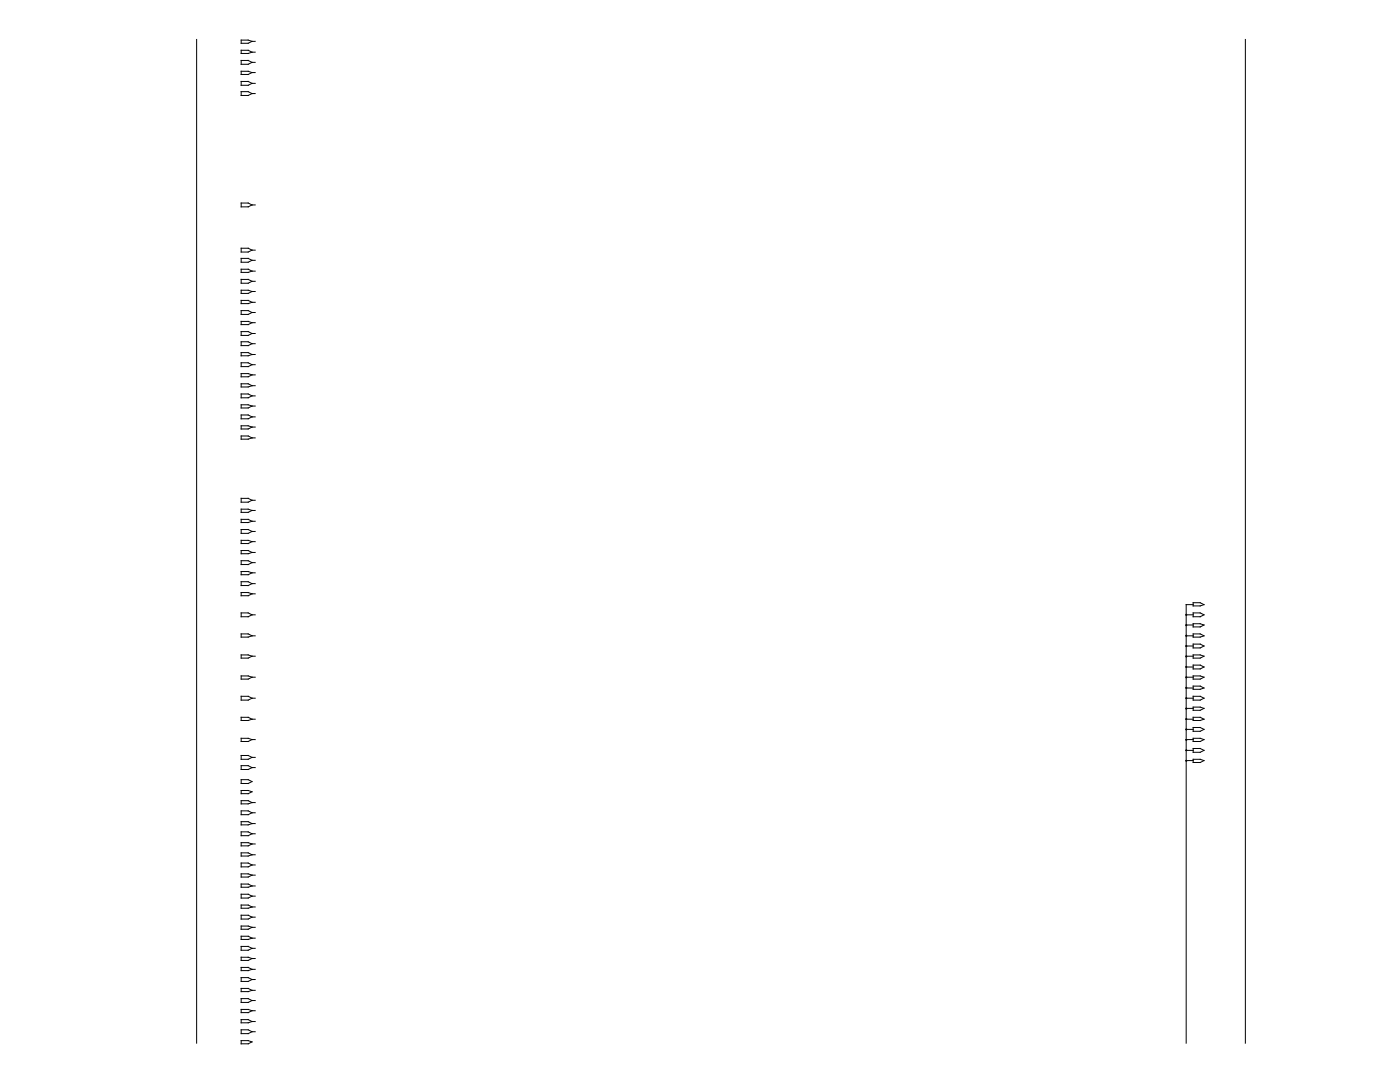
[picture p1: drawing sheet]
<svg xmlns="http://www.w3.org/2000/svg" width="279mm" height="216mm" viewBox="0 0 279 216" stroke-linecap="round" stroke-linejoin="round" font-family="sans-serif">
<g fill="none" stroke="#000" stroke-width=".2">
<path d="M39.2 7.9v200.3M48.1 8h1.4l.8 .3-.8 .3h-1.4zM48.1 10h1.4l.8 .4-.8 .3h-1.4zM48.1 12.1h1.4l.8 .3-.8 .4h-1.4zM48.1 14.2h1.4l.8 .3-.8 .4h-1.4zM48.1 16.3h1.4l.8 .3-.8 .4h-1.4zM48.1 18.3h1.4l.8 .4-.8 .3h-1.4zM50.3 10.4h.6M50.3 8.3h.6M50.3 14.5h.6M50.3 12.4h.6M50.3 16.6h.6"/>
<path d="M50.3 18.7h.6M248.5 7.9v200.3M48.1 40.5h1.4l.8 .4-.8 .4h-1.4zM48.1 49.5h1.4l.8 .4-.8 .4h-1.4zM48.1 51.6h1.4l.8 .3-.8 .4h-1.4zM48.1 53.7h1.4l.8 .4-.8 .3h-1.4zM48.1 55.8h1.4l.8 .3-.8 .4h-1.4zM48.1 57.9h1.4l.8 .3-.8 .3h-1.4zM48.1 59.9h1.4l.8 .4-.8 .3h-1.4zM50.3 56.1h.6M50.3 40.9h.6M50.3 58.2h.6"/>
<path d="M50.3 49.9h.6M50.3 51.9h.6M50.3 54.1h.6M48.1 62h1.4l.8 .4-.8 .3h-1.4zM48.1 64.1h1.4l.8 .3-.8 .4h-1.4zM48.1 66.2h1.4l.8 .3-.8 .4h-1.4zM48.1 68.2h1.4l.8 .4-.8 .4h-1.4zM48.1 70.4h1.4l.8 .3-.8 .3h-1.4zM48.1 72.4h1.4l.8 .4-.8 .4h-1.4zM48.1 74.5h1.4l.8 .3-.8 .4h-1.4zM48.1 76.6h1.4l.8 .4-.8 .2h-1.4zM48.1 78.6h1.4l.8 .4-.8 .4h-1.4z"/>
<path d="M50.3 74.8h.6M50.3 79h.6M50.3 77h.6M50.3 64.4h.6M50.3 72.8h.6M50.3 60.3h.6M50.3 70.7h.6M50.3 68.6h.6M50.3 62.4h.6M50.3 66.5h.6M48.1 80.8h1.4l.8 .2-.8 .4h-1.4zM48.1 82.8h1.4l.8 .4-.8 .4h-1.4z"/>
<path d="M48.1 85h1.4l.8 .2-.8 .4h-1.4zM48.1 87h1.4l.8 .4-.8 .2h-1.4zM48.1 99.4h1.4l.8 .4-.8 .4h-1.4zM50.3 83.2h.6M50.3 81h.6M50.3 85.2h.6M50.3 99.8h.6M50.3 87.4h.6M48.1 101.6h1.4l.8 .3-.8 .3h-1.4zM48.1 103.6h1.4l.8 .4-.8 .3h-1.4zM48.1 105.7h1.4l.8 .3-.8 .4h-1.4zM48.1 107.8h1.4l.8 .3-.8 .4h-1.4z"/>
<path d="M48.1 109.9h1.4l.8 .3-.8 .3h-1.4zM48.1 111.9h1.4l.8 .4-.8 .3h-1.4zM48.1 114h1.4l.8 .3-.8 .4h-1.4zM48.1 116.1h1.4l.8 .4-.8 .3h-1.4zM48.1 118.2h1.4l.8 .3-.8 .4h-1.4zM50.3 118.5h.6M50.3 108.1h.6M50.3 116.5h.6M50.3 106h.6M50.3 104h.6M50.3 112.3h.6M50.3 110.2h.6"/>
<path d="M50.3 114.3h.6M50.3 101.9h.6M48.1 122.3h1.4l.8 .4-.8 .4h-1.4zM48.1 126.5h1.4l.8 .4-.8 .2h-1.4zM48.1 130.7h1.4l.8 .2-.8 .4h-1.4zM48.1 134.9h1.4l.8 .2-.8 .4h-1.4zM48.1 138.9h1.4l.8 .4-.8 .4h-1.4zM50.3 122.7h.6M50.3 126.9h.6M50.3 130.9h.6M50.3 135.1h.6M50.3 139.3h.6"/>
<path d="M236.7 122.7h1.4M236.7 124.7h1.4M236.7 126.9h1.4M236.7 128.9h1.4M236.7 130.9h1.4M236.7 133.1h1.4M236.7 135.1h1.4M236.7 137.3h1.4M236.7 139.3h1.4M238.1 122.3h1.4l.8 .4-.8 .4h-1.4zM238.1 126.5h1.4l.8 .4-.8 .2h-1.4zM238.1 120.3h1.4l.8 .4-.8 .2h-1.4z"/>
<path d="M238.1 124.5h1.4l.8 .2-.8 .4h-1.4zM238.1 128.5h1.4l.8 .4-.8 .4h-1.4zM238.1 130.7h1.4l.8 .2-.8 .4h-1.4zM238.1 132.7h1.4l.8 .4-.8 .4h-1.4zM238.1 134.9h1.4l.8 .2-.8 .4h-1.4zM238.1 136.9h1.4l.8 .4-.8 .2h-1.4zM238.1 138.9h1.4l.8 .4-.8 .4h-1.4zM238.1 120.7h-1.4v87.5M48.1 143.1h1.4l.8 .4-.8 .3h-1.4zM48.1 147.3h1.4l.8 .3-.8 .4h-1.4zM48.1 150.7h1.4l.8 .4-.8 .4h-1.4zM48.1 152.8h1.4l.8 .4-.8 .3h-1.4z"/>
<path d="M48.1 155.6h1.4l.8 .4-.8 .3h-1.4zM48.1 157.7h1.4l.8 .3-.8 .4h-1.4zM48.1 159.8h1.4l.8 .3-.8 .3h-1.4zM50.3 143.5h.6M50.3 147.6h.6M50.3 151.1h.6M50.3 153.2h.6M236.7 141.4h1.4M236.7 143.5h1.4M236.7 145.5h1.4M236.7 147.6h1.4M236.7 149.7h1.4"/>
<path d="M236.7 151.8h1.4M238.1 143.1h1.4l.8 .4-.8 .3h-1.4zM238.1 147.3h1.4l.8 .3-.8 .4h-1.4zM238.1 141.1h1.4l.8 .3-.8 .3h-1.4zM238.1 145.2h1.4l.8 .3-.8 .4h-1.4zM238.1 149.4h1.4l.8 .3-.8 .4h-1.4zM238.1 151.5h1.4l.8 .3-.8 .3h-1.4zM48.1 161.8h1.4l.8 .4-.8 .4h-1.4zM48.1 164h1.4l.8 .3-.8 .3h-1.4zM48.1 166h1.4l.8 .4-.8 .4h-1.4zM48.1 168.1h1.4l.8 .3-.8 .4h-1.4zM48.1 170.2h1.4l.8 .4-.8 .2h-1.4z"/>
<path d="M48.1 172.2h1.4l.8 .4-.8 .4h-1.4zM48.1 174.4h1.4l.8 .2-.8 .4h-1.4zM48.1 176.4h1.4l.8 .4-.8 .2h-1.4zM48.1 178.4h1.4l.8 .4-.8 .4h-1.4zM50.3 160.1h.6M50.3 178.8h.6M50.3 162.2h.6M50.3 172.6h.6M50.3 168.4h.6M50.3 164.3h.6M50.3 174.6h.6M50.3 176.8h.6"/>
<path d="M50.3 166.4h.6M50.3 170.6h.6M48.1 180.6h1.4l.8 .4-.8 .2h-1.4zM48.1 182.6h1.4l.8 .4-.8 .4h-1.4zM48.1 184.8h1.4l.8 .2-.8 .4h-1.4zM48.1 186.8h1.4l.8 .4-.8 .3h-1.4zM48.1 188.8h1.4l.8 .4-.8 .4h-1.4zM48.1 191h1.4l.8 .3-.8 .3h-1.4zM48.1 193h1.4l.8 .4-.8 .3h-1.4zM48.1 195.1h1.4l.8 .4-.8 .3h-1.4zM48.1 197.2h1.4l.8 .4-.8 .3h-1.4zM48.1 199.3h1.4l.8 .3-.8 .4h-1.4z"/>
<path d="M50.3 195.5h.6M50.3 191.3h.6M50.3 193.4h.6M50.3 197.6h.6M50.3 199.6h.6M50.3 185h.6M50.3 183h.6M50.3 181h.6M50.3 189.2h.6M50.3 187.2h.6M48.1 201.4h1.4l.8 .3-.8 .4h-1.4zM48.1 203.5h1.4l.8 .3-.8 .3h-1.4z"/>
<path d="M48.1 205.5h1.4l.8 .4-.8 .3h-1.4zM48.1 207.6h1.4l.8 .3-.8 .4h-1.4zM50.3 205.9h.6M50.3 201.7h.6M50.3 203.8h.6"/>
</g>
<g fill="#000" stroke="#000" stroke-width=".2">
<circle cx="236.8" cy="124.8" r=".1"/>
<circle cx="236.8" cy="135.2" r=".1"/>
<circle cx="236.8" cy="126.8" r=".1"/>
<circle cx="236.8" cy="128.9" r=".1"/>
<circle cx="236.8" cy="131" r=".1"/>
<circle cx="236.8" cy="133.1" r=".1"/>
<circle cx="236.8" cy="122.7" r=".1"/>
<circle cx="236.8" cy="139.3" r=".1"/>
<circle cx="236.8" cy="137.2" r=".1"/>
<circle cx="236.8" cy="141.4" r=".1"/>
<circle cx="236.8" cy="143.5" r=".1"/>
<circle cx="236.8" cy="145.6" r=".1"/>
<circle cx="236.8" cy="147.6" r=".1"/>
<circle cx="236.8" cy="149.7" r=".1"/>
<circle cx="236.8" cy="151.8" r=".1"/>
</g>
</svg>
